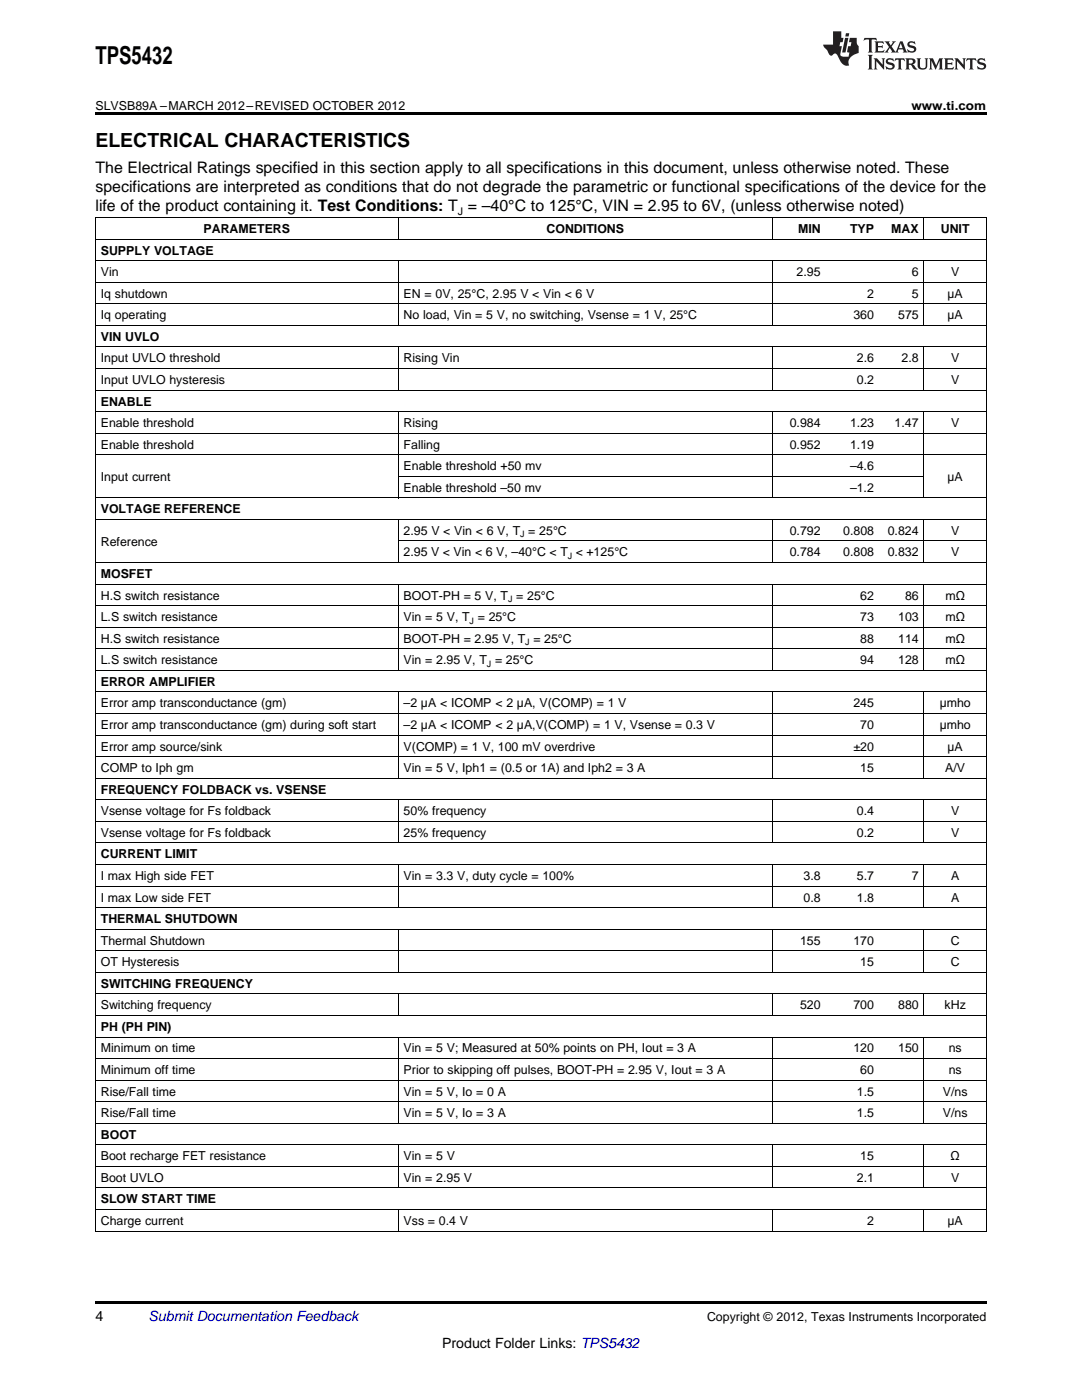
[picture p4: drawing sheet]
<svg xmlns="http://www.w3.org/2000/svg" width="216mm" height="279mm" viewBox="0 0 216 279" stroke-linecap="round" stroke-linejoin="round" font-family="sans-serif">
<defs><g id="words">
<text font-size="4.9" x="19" y="12.8">TPS5432</text>
<text font-size="3.9" x="19" y="29.3">ELECTRICAL CHARACTERISTICS</text>
<g font-size="3.2">
<text x="19" y="34.4">The Electrical Ratings specified in this section apply to all specifications in this document, unless otherwise noted. These</text>
<text x="19" y="38.3">specifications are interpreted as conditions that do not degrade the parametric or functional specifications of the device for the</text>
<text x="19" y="42.2">life of the product containing it. Test Conditions: T = –40°C to 125°C, VIN = 2.95 to 6V, (unless otherwise noted)</text>
</g>
<g font-size="2.8">
<text x="19" y="263.6">4</text>
<text x="88.2" y="269">Product Folder Links: TPS5432</text>
</g>
<text font-size="2.8" fill="#0000c8" x="29.6" y="263.6">Submit Documentation Feedback</text>
<g font-size="2.5">
<text x="19" y="21.9">SLVSB89A –MARCH 2012–REVISED OCTOBER 2012</text>
<text x="181.9" y="21.9">www.ti.com</text>
<text x="40.6" y="46.5">PARAMETERS</text>
<text x="109" y="46.5">CONDITIONS</text>
<text x="159.2" y="46.5">MIN</text>
<text x="169.6" y="46.5">TYP</text>
<text x="177.8" y="46.5">MAX</text>
<text x="187.7" y="46.5">UNIT</text>
<text x="20.1" y="50.8">SUPPLY VOLTAGE</text>
<text x="20.1" y="55.1">Vin</text>
<text x="20.1" y="59.4">Iq shutdown</text>
<text x="80.5" y="59.4">EN = 0V, 25°C, 2.95 V &lt; Vin &lt; 6 V</text>
<text x="159" y="55.1">2.95</text>
<text x="173" y="59.4">2</text>
<text x="182" y="55.1">6</text>
<text x="182" y="59.4">5</text>
<text x="189.1" y="59.4">µA</text>
<text x="189.8" y="55.1">V</text>
<text x="20.1" y="63.7">Iq operating</text>
<text x="80.5" y="63.7">No load, Vin = 5 V, no switching, Vsense = 1 V, 25°C</text>
<text x="170.3" y="63.7">360</text>
<text x="179.2" y="63.7">575</text>
<text x="189.1" y="63.7">µA</text>
<text x="20.1" y="68">VIN UVLO</text>
<text x="20.1" y="72.3">Input UVLO threshold</text>
<text x="20.1" y="76.6">Input UVLO hysteresis</text>
<text x="80.5" y="72.3">Rising Vin</text>
<text x="171" y="72.3">2.6</text>
<text x="171" y="76.6">0.2</text>
<text x="179.9" y="72.3">2.8</text>
<text x="189.8" y="72.3">V</text>
<text x="189.8" y="76.6">V</text>
<text x="20.1" y="80.9">ENABLE</text>
<text x="20.1" y="85.2">Enable threshold</text>
<text x="20.1" y="89.5">Enable threshold</text>
<text x="80.5" y="85.2">Rising</text>
<text x="80.5" y="89.5">Falling</text>
<text x="157.6" y="85.2">0.984</text>
<text x="157.6" y="89.5">0.952</text>
<text x="169.6" y="85.2">1.23</text>
<text x="169.6" y="89.5">1.19</text>
<text x="178.5" y="85.2">1.47</text>
<text x="189.8" y="85.2">V</text>
<text x="20.1" y="96">Input current</text>
<text x="80.5" y="93.8">Enable threshold +50 mv</text>
<text x="169.6" y="93.8">–4.6</text>
<text x="189.1" y="96">µA</text>
<text x="80.5" y="98.1">Enable threshold –50 mv</text>
<text x="169.6" y="98.1">–1.2</text>
<text x="20.1" y="102.4">VOLTAGE REFERENCE</text>
<text x="80.5" y="106.8">2.95 V &lt; Vin &lt; 6 V, T = 25°C</text>
<text x="157.6" y="106.8">0.792</text>
<text x="168.2" y="106.8">0.808</text>
<text x="177.1" y="106.8">0.824</text>
<text x="189.8" y="106.8">V</text>
<text x="20.1" y="108.9">Reference</text>
<text x="80.5" y="111.1">2.95 V &lt; Vin &lt; 6 V, –40°C &lt; T &lt; +125°C</text>
<text x="157.6" y="111.1">0.784</text>
<text x="168.2" y="111.1">0.808</text>
<text x="177.1" y="111.1">0.832</text>
<text x="189.8" y="111.1">V</text>
<text x="20.1" y="115.4">MOSFET</text>
<text x="20.1" y="119.7">H.S switch resistance</text>
<text x="80.5" y="119.7">BOOT-PH = 5 V, T = 25°C</text>
<text x="171.7" y="119.7">62</text>
<text x="180.6" y="119.7">86</text>
<text x="188.7" y="119.7">mΩ</text>
<text x="20.1" y="124">L.S switch resistance</text>
<text x="80.5" y="124">Vin = 5 V, T = 25°C</text>
<text x="171.7" y="124">73</text>
<text x="179.2" y="124">103</text>
<text x="188.7" y="124">mΩ</text>
<text x="20.1" y="128.3">H.S switch resistance</text>
<text x="80.5" y="128.3">BOOT-PH = 2.95 V, T = 25°C</text>
<text x="171.7" y="128.3">88</text>
<text x="179.2" y="128.3">114</text>
<text x="188.7" y="128.3">mΩ</text>
<text x="20.1" y="132.6">L.S switch resistance</text>
<text x="20.1" y="136.9">ERROR AMPLIFIER</text>
<text x="80.5" y="132.6">Vin = 2.95 V, T = 25°C</text>
<text x="171.7" y="132.6">94</text>
<text x="179.2" y="132.6">128</text>
<text x="188.7" y="132.6">mΩ</text>
<text x="20.1" y="141.2">Error amp transconductance (gm)</text>
<text x="80.5" y="141.2">–2 µA &lt; ICOMP &lt; 2 µA, V(COMP) = 1 V</text>
<text x="170.3" y="141.2">245</text>
<text x="187.5" y="141.2">µmho</text>
<text x="20.1" y="145.5">Error amp transconductance (gm) during soft start</text>
<text x="20.1" y="149.8">Error amp source/sink</text>
<text x="80.5" y="145.5">–2 µA &lt; ICOMP &lt; 2 µA,V(COMP) = 1 V, Vsense = 0.3 V</text>
<text x="80.5" y="149.8">V(COMP) = 1 V, 100 mV overdrive</text>
<text x="170.3" y="149.8">±20</text>
<text x="171.7" y="145.5">70</text>
<text x="187.5" y="145.5">µmho</text>
<text x="189.1" y="149.8">µA</text>
<text x="20.1" y="154.1">COMP to Iph gm</text>
<text x="80.5" y="154.1">Vin = 5 V, Iph1 = (0.5 or 1A) and Iph2 = 3 A</text>
<text x="171.7" y="154.1">15</text>
<text x="188.6" y="154.1">A/V</text>
<text x="20.1" y="158.4">FREQUENCY FOLDBACK vs. VSENSE</text>
<text x="20.1" y="162.7">Vsense voltage for Fs foldback</text>
<text x="20.1" y="167">Vsense voltage for Fs foldback</text>
<text x="80.5" y="162.7">50% frequency</text>
<text x="80.5" y="167">25% frequency</text>
<text x="171" y="162.7">0.4</text>
<text x="171" y="167">0.2</text>
<text x="189.8" y="162.7">V</text>
<text x="189.8" y="167">V</text>
<text x="20.1" y="171.3">CURRENT LIMIT</text>
<text x="20.1" y="175.6">I max High side FET</text>
<text x="20.1" y="179.9">I max Low side FET</text>
<text x="80.5" y="175.6">Vin = 3.3 V, duty cycle = 100%</text>
<text x="160.3" y="175.6">3.8</text>
<text x="160.3" y="179.9">0.8</text>
<text x="171" y="175.6">5.7</text>
<text x="171" y="179.9">1.8</text>
<text x="182" y="175.6">7</text>
<text x="189.8" y="175.6">A</text>
<text x="189.8" y="179.9">A</text>
<text x="20.1" y="184.2">THERMAL SHUTDOWN</text>
<text x="20.1" y="188.5">Thermal Shutdown</text>
<text x="159.6" y="188.5">155</text>
<text x="170.3" y="188.5">170</text>
<text x="189.7" y="188.5">C</text>
<text x="20.1" y="192.8">OT Hysteresis</text>
<text x="20.1" y="197.1">SWITCHING FREQUENCY</text>
<text x="171.7" y="192.8">15</text>
<text x="189.7" y="192.8">C</text>
<text x="20.1" y="201.4">Switching frequency</text>
<text x="159.6" y="201.4">520</text>
<text x="170.3" y="201.4">700</text>
<text x="179.2" y="201.4">880</text>
<text x="188.5" y="201.4">kHz</text>
<text x="20.1" y="205.7">PH (PH PIN)</text>
<text x="20.1" y="210">Minimum on time</text>
<text x="20.1" y="214.3">Minimum off time</text>
<text x="80.5" y="210">Vin = 5 V; Measured at 50% points on PH, Iout = 3 A</text>
<text x="80.5" y="214.3">Prior to skipping off pulses, BOOT-PH = 2.95 V, Iout = 3 A</text>
<text x="170.3" y="210">120</text>
<text x="171.7" y="214.3">60</text>
<text x="179.2" y="210">150</text>
<text x="189.3" y="210">ns</text>
<text x="189.3" y="214.3">ns</text>
<text x="20.1" y="218.7">Rise/Fall time</text>
<text x="80.5" y="218.7">Vin = 5 V, Io = 0 A</text>
<text x="171" y="218.7">1.5</text>
<text x="188.1" y="218.7">V/ns</text>
<text x="20.1" y="223">Rise/Fall time</text>
<text x="20.1" y="227.3">BOOT</text>
<text x="80.5" y="223">Vin = 5 V, Io = 3 A</text>
<text x="171" y="223">1.5</text>
<text x="188.1" y="223">V/ns</text>
<text x="20.1" y="231.6">Boot recharge FET resistance</text>
<text x="80.5" y="231.6">Vin = 5 V</text>
<text x="171.7" y="231.6">15</text>
<text x="189.7" y="231.6">Ω</text>
<text x="20.1" y="235.9">Boot UVLO</text>
<text x="80.5" y="235.9">Vin = 2.95 V</text>
<text x="171" y="235.9">2.1</text>
<text x="189.8" y="235.9">V</text>
<text x="20.1" y="240.2">SLOW START TIME</text>
<text x="20.1" y="244.5">Charge current</text>
<text x="80.5" y="244.5">Vss = 0.4 V</text>
<text x="173" y="244.5">2</text>
<text x="189.1" y="244.5">μA</text>
<text x="141.1" y="263.6">Copyright © 2012, Texas Instruments Incorporated</text>
</g>
<text font-size="2.1" x="91.3" y="42.8">J</text>
<g font-size="1.8">
<text x="103.8" y="107.2">J</text>
<text x="113.3" y="111.5">J</text>
<text x="93.7" y="124.5">J</text>
<text x="101.4" y="120.2">J</text>
<text x="104.8" y="128.8">J</text>
<text x="97.2" y="133.1">J</text>
</g>
</g></defs>
<g fill="#231f20">
<path d="M172.5 7.6l-.1 .5 .4-.2h.6v.1v2.1l-.2 .4h.9l-.2-.4v-2.1l.1-.1h.5l.5 .2-.2-.5zM174.5 8.3l.2 .3v1.5l-.2 .4h1.8l.2-.6a1.04 1.04 0 0 1-1.3 .2v-.7h.6l.3 .2v-.6l-.3 .2h-.6v-.6l.8-.1 .4 .3-.2-.5zM176.5 8.3l.9 1.1-.9 1.1h.8l-.2-.2 .4-.7 .5 .7-.2 .2h1.5l-.2-.2 .2-.4h.9l.1 .4-.2 .2h1l-.3-.3-.7-1.9h-.5l-.9 2-.8-1 .9-1h-.8l.1 .3-.4 .5-.3-.6 .1-.2zM179.7 8.6l.4 1h-.7zM181.3 8.4a.63 .63 0 0 0-.2 .7 .63 .63 0 0 0 .6 .4l.6 .2 .1 .2a.75 .75 0 0 1-.7 .4 .75 .75 0 0 1-.6-.5l.1 .7 .1-.1a1.11 1.11 0 0 0 1.5-.6 1.13 1.13 0 0 0-1.2-.8l-.1-.4a1.04 1.04 0 0 1 1.2 .2l-.2-.5-.2 .1-.4-.2zM173.2 10.9l.2 .4v2.2l-.2 .4h1l-.3-.4v-2.2l.3-.4zM174.3 11.6l.3 .4v1.5l-.3 .4h.8l-.2-.4v-1.3l1.5 1.7v-1.9l.2-.4h-.7l.2 .4v.9l-1.1-1.3zM177 11.8a.62 .62 0 0 0-.2 .7 .62 .62 0 0 0 .6 .4l.6 .1 .1 .3a.76 .76 0 0 1-.7 .3 .76 .76 0 0 1-.7-.4l.2 .7 .1-.1a1.11 1.11 0 0 0 1.5-.6 1.13 1.13 0 0 0-1.2-.8l-.1-.4a1.04 1.04 0 0 1 1.2 .2l-.2-.6-.2 .1-.5-.1zM178.7 11.6l-.2 .6a.61 .61 0 0 1 .8-.3v1.6l-.2 .4h.9l-.2-.4v-1.6a.63 .63 0 0 1 .7 .3l-.1-.6zM180.6 11.6l.3 .4v1.5l-.3 .4h1l-.2-.2-.1-.8 .6 .2a.76 .76 0 0 0 1.2 .7l-1-1a.58 .58 0 0 0 .6-.5 .58 .58 0 0 0-.5-.6zM181.4 11.9h.1a.45 .45 0 0 1 .5 .1 .45 .45 0 0 1 .1 .5l-.8 .2zM182.9 11.6l.2 .2a2.17 2.17 0 0 0 .3 1.9 .99 .99 0 0 0 1.6-.6v-1.1l.2-.4h-.7l.2 .2a1.92 1.92 0 0 1-.2 1.8 .6 .6 0 0 1-.9-.5v-1.1l.2-.4zM185.4 11.6l.2 .4v1.5l-.2 .4h.7l-.2-.4v-1.4l.8 1.8 .8-1.8v1.4l-.2 .4h.9l-.2-.4v-1.5l.2-.4h-.8l-.6 1.5-.6-1.5zM188.4 11.6l.2 .4v1.5l-.2 .4h1.8l.1-.6a1.04 1.04 0 0 1-1.2 .1v-.6h.5l.4 .2v-.6l-.4 .2h-.5v-.7h.8l.3 .3-.1-.6zM190.5 11.6l.2 .4v1.5l-.2 .4h.7l-.2-.4v-1.3l1.5 1.7v-1.9l.2-.4h-.7l.2 .4v.9l-1.1-1.3zM192.9 11.6l-.1 .6a.61 .61 0 0 1 .7-.3l.1 1.6-.3 .4h1l-.3-.4 .1-1.6a.63 .63 0 0 1 .7 .3l-.1-.6zM195.2 11.8a.62 .62 0 0 0-.2 .7 .62 .62 0 0 0 .6 .4l.6 .1 .1 .3a.76 .76 0 0 1-.7 .3 .76 .76 0 0 1-.6-.4l.1 .7 .1-.1a1.11 1.11 0 0 0 1.6-.6 1.13 1.13 0 0 0-1.3-.8l-.1-.4a1.04 1.04 0 0 1 1.2 .2l-.1-.6-.2 .1-.5-.1z"/>
<path d="M166.2 6.3v2.6h-1.9v.4l.8 .9a.91 .91 0 0 0 1 .8 .56 .56 0 0 1 .5-.3 .56 .56 0 0 1 .5 .3l.4 .8a1.53 1.53 0 0 0 1.9 1.2 1.54 1.54 0 0 1 1-2.1l.9-.3v-1.4a1.52 1.52 0 0 1-.4-1.6h-1.3l-.2 .8h.5l-.2 .8h-.5l-.1 1v.2l.4 .1-.2 .8a1.93 1.93 0 0 1-1.6-.3l.3-1.8h-.5l.2-.8h.4l.2-.8h-.4v-1.3zM168.6 7.6l-.6 2.9h.7l.6-2.9zM168.8 6.6l-.1 .7h.6l.2-.7z"/>
</g>
<path d="M19 22.5h177.8v.5h-177.8zM19 259.7h177.8v.5h-177.8z" fill="#000"/>
<g fill="none" stroke="#000" stroke-width=".2">
<path d="M19 56.3h177.8M19 52h177.8M19 47.7h177.8M19 43.4h177.8M19.1 43.5v202.2M79.4 43.5v4.3M79.4 52.1v12.9M154.1 43.5v4.3M154.1 52.1v12.9M184.3 43.5v4.3M184.3 52.1v12.9M196.8 43.5v202.2"/>
<path d="M19 77.8h177.8M19 73.5h177.8M19 69.2h177.8M19 64.9h177.8M19 60.6h177.8M79.4 69.3v8.6M154.1 69.3v8.6M184.3 69.3v8.6M19 99.4h177.8M19 90.8h177.8M19 86.4h177.8M19 82.1h177.8"/>
<path d="M79.4 82.2v17.2M79.5 95.1h104.9M154.1 82.2v17.2M184.3 82.2v17.2M19 116.6h177.8M19 112.3h177.8M19 103.7h177.8M79.4 103.7v8.6M79.4 116.6v17.2M79.5 108h117.3M154.1 103.7v8.6M154.1 116.6v17.2"/>
<path d="M184.3 103.7v8.6M184.3 116.6v17.2M19 138.1h177.8M19 133.8h177.8M19 129.5h177.8M19 125.2h177.8M19 120.9h177.8M79.4 138.1v17.3M154.1 138.1v17.3M184.3 138.1v17.3M19 159.6h177.8M19 155.3h177.8"/>
<path d="M19 151h177.8M19 146.7h177.8M19 142.4h177.8M79.4 159.7v8.6M154.1 159.7v8.6M184.3 159.7v8.6M19 176.8h177.8M19 172.5h177.8M19 168.2h177.8M19 163.9h177.8M79.4 172.6v8.6M154.1 172.6v8.6"/>
<path d="M184.3 172.6v8.6M19 198.3h177.8M19 194h177.8M19 189.7h177.8M19 185.4h177.8M19 181.1h177.8M79.4 185.5v8.6M79.4 198.4v4.3M154.1 185.5v8.6M154.1 198.4v4.3M184.3 185.5v8.6M184.3 198.4v4.3"/>
<path d="M19 219.9h177.8M19 215.6h177.8M19 211.3h177.8M19 207h177.8M19 202.7h177.8M79.4 207v17.2M154.1 207v17.2M184.3 207v17.2M19 237.1h177.8M19 232.8h177.8M19 228.5h177.8M19 224.2h177.8"/>
<path d="M79.4 228.5v8.6M154.1 228.5v8.6M184.3 228.5v8.6M19 245.7h177.8M19 241.4h177.8M79.4 241.4v4.3M154.1 241.4v4.3M184.3 241.4v4.3"/>
</g>
<use href="#words"/>
</svg>
